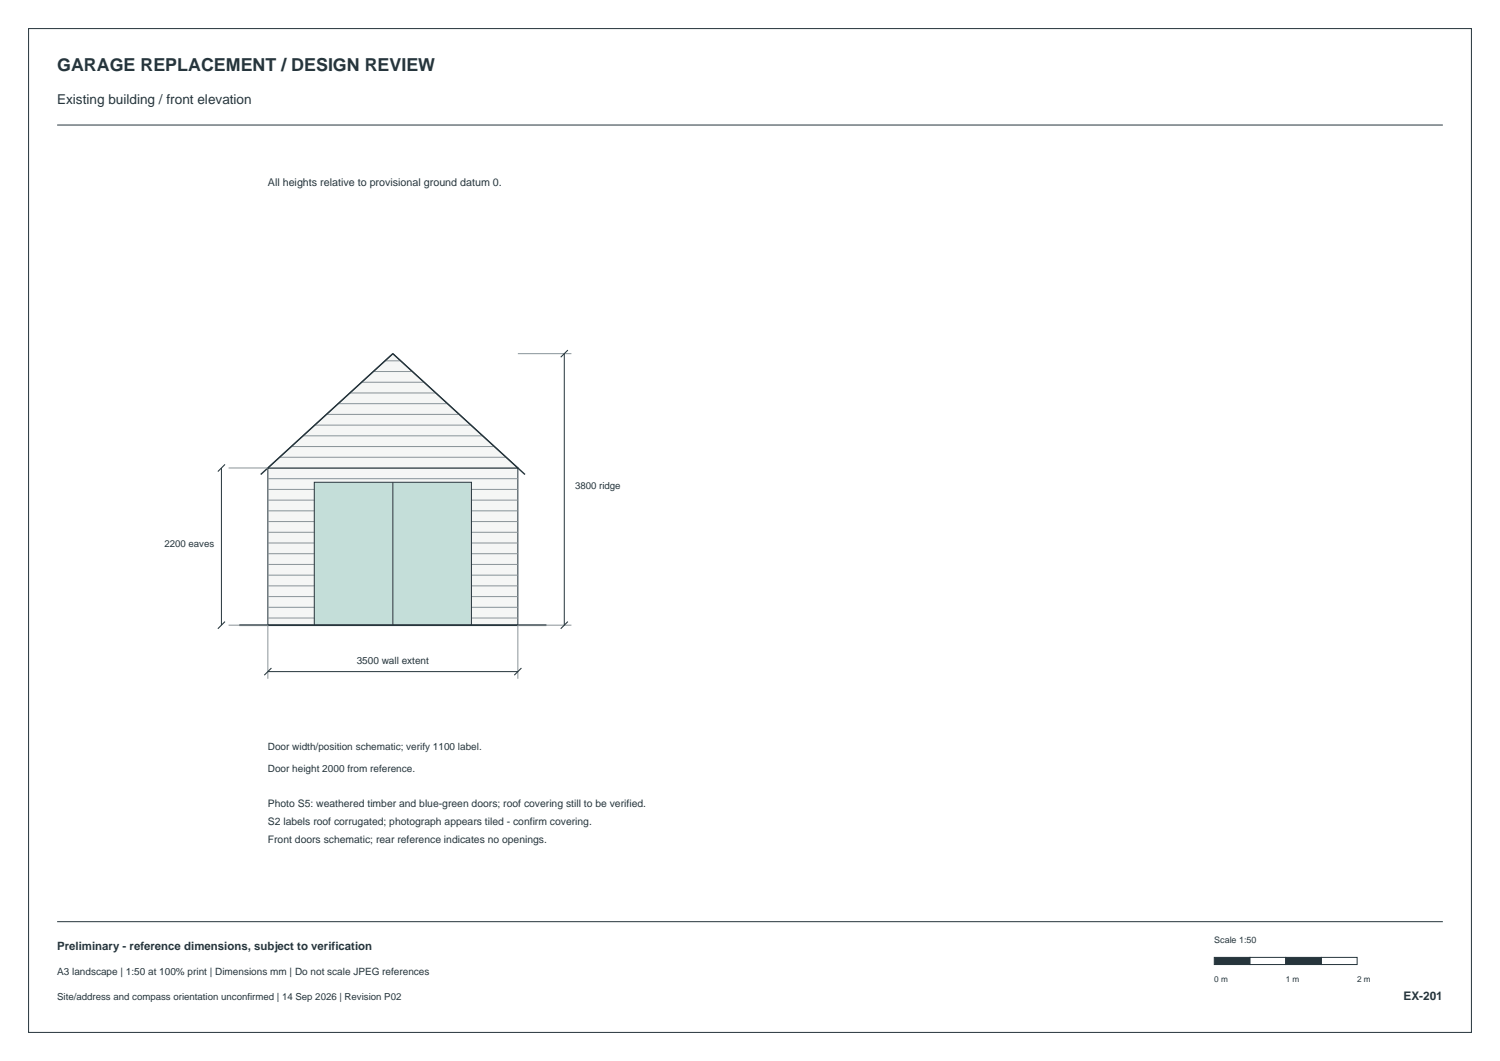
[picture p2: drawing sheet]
<svg xmlns="http://www.w3.org/2000/svg" width="420mm" height="297mm" viewBox="0 0 420 297" stroke-linecap="round" stroke-linejoin="round" font-family="sans-serif">
<defs><g id="words">
<text font-size="5" fill="#26353c" x="16" y="20">GARAGE REPLACEMENT / DESIGN REVIEW</text>
<text font-size="3.8" fill="#26353c" x="16" y="29">Existing building / front elevation</text>
<text font-size="3.3" fill="#26353c" x="393" y="280">EX-201</text>
<text font-size="3.2" fill="#26353c" x="16" y="266">Preliminary - reference dimensions, subject to verification</text>
<text font-size="3" fill="#26353c" x="75" y="52">All heights relative to provisional ground datum 0.</text>
<g font-size="2.9" fill="#26353c">
<text x="75" y="226">Photo S5: weathered timber and blue-green doors; roof covering still to be verified.</text>
<text x="75" y="231">S2 labels roof corrugated; photograph appears tiled - confirm covering.</text>
<text x="75" y="236">Front doors schematic; rear reference indicates no openings.</text>
</g>
<g font-size="2.8" fill="#26353c">
<text x="99.9" y="186">3500 wall extent</text>
<text x="75" y="210">Door width/position schematic; verify 1100 label.</text>
<text x="75" y="216">Door height 2000 from reference.</text>
<text x="16" y="273">A3 landscape | 1:50 at 100% print | Dimensions mm | Do not scale JPEG references</text>
</g>
<g font-size="2.7" fill="#26353c">
<text x="161" y="137">3800 ridge</text>
<text x="46" y="153">2200 eaves</text>
<text x="16" y="280">Site/address and compass orientation unconfirmed | 14 Sep 2026 | Revision P02</text>
</g>
<text font-size="2.5" fill="#26353c" x="340" y="264">Scale 1:50</text>
<g font-size="2.3" fill="#26353c">
<text x="340" y="275">0 m</text>
<text x="360" y="275">1 m</text>
<text x="380" y="275">2 m</text>
</g>
</g></defs>
<path d="M8 8h404v281h-404zM16 35h388M16 258h388" fill="none" stroke="#26353c" stroke-width=".28"/>
<path d="M340 268h10v2h-10z" fill-rule="evenodd" fill="#26353c" stroke="#26353c" stroke-width=".28"/>
<path d="M350 268h10v2h-10z" fill-rule="evenodd" fill="#fff" stroke="#26353c" stroke-width=".28"/>
<path d="M360 268h10v2h-10z" fill-rule="evenodd" fill="#26353c" stroke="#26353c" stroke-width=".28"/>
<path d="M370 268h10v2h-10z" fill-rule="evenodd" fill="#fff" stroke="#26353c" stroke-width=".28"/>
<path d="M75 131h70v44h-70z" fill-rule="evenodd" fill="#f5f6f5" stroke="#26353c" stroke-width=".28"/>
<g fill="none" stroke="#879399" stroke-width=".28">
<path d="M75 134h70M75 137h70M75 140h70M75 143h70M75 146h70M75 149h70M75 152h70M75 155h70M75 158h70M75 161h70M75 164h70M75 167h70"/>
<path d="M75 170h70M75 173h70"/>
</g>
<path d="M75 131l35-32 35 32z" fill="#f5f6f5" stroke="#26353c" stroke-width=".28"/>
<path d="M88.1 119h43.8M91.4 116h37.2M94.7 113h30.6M98 110h24M101.3 107h17.5M104.5 104h11M107.8 101h4.4M78.3 128h63.4M81.6 125h56.8M84.8 122h50.4" fill="none" stroke="#879399" stroke-width=".28"/>
<path d="M88 135h44v40h-44z" fill-rule="evenodd" fill="#c4ded9" stroke="#26353c" stroke-width=".28"/>
<path d="M158 99v76M62 131v44M110 135v40M75 188h70" fill="none" stroke="#26353c" stroke-width=".28"/>
<path d="M73 132.8l37-33.8 37 33.8" fill="none" stroke="#26353c" stroke-width=".4"/>
<path d="M67 175h86" fill="none" stroke="#26353c" stroke-width=".5"/>
<path d="M145 99h15M64 131h11M64 175h11v15M160 175h-15v15" fill="none" stroke="#879399" stroke-width=".28"/>
<path d="M159 98l-2 2M63 130l-2 2M63 174l-2 2M159 174l-2 2M76 187l-2 2M146 187l-2 2" fill="none" stroke="#26353c" stroke-width=".3"/>
<use href="#words"/>
</svg>
